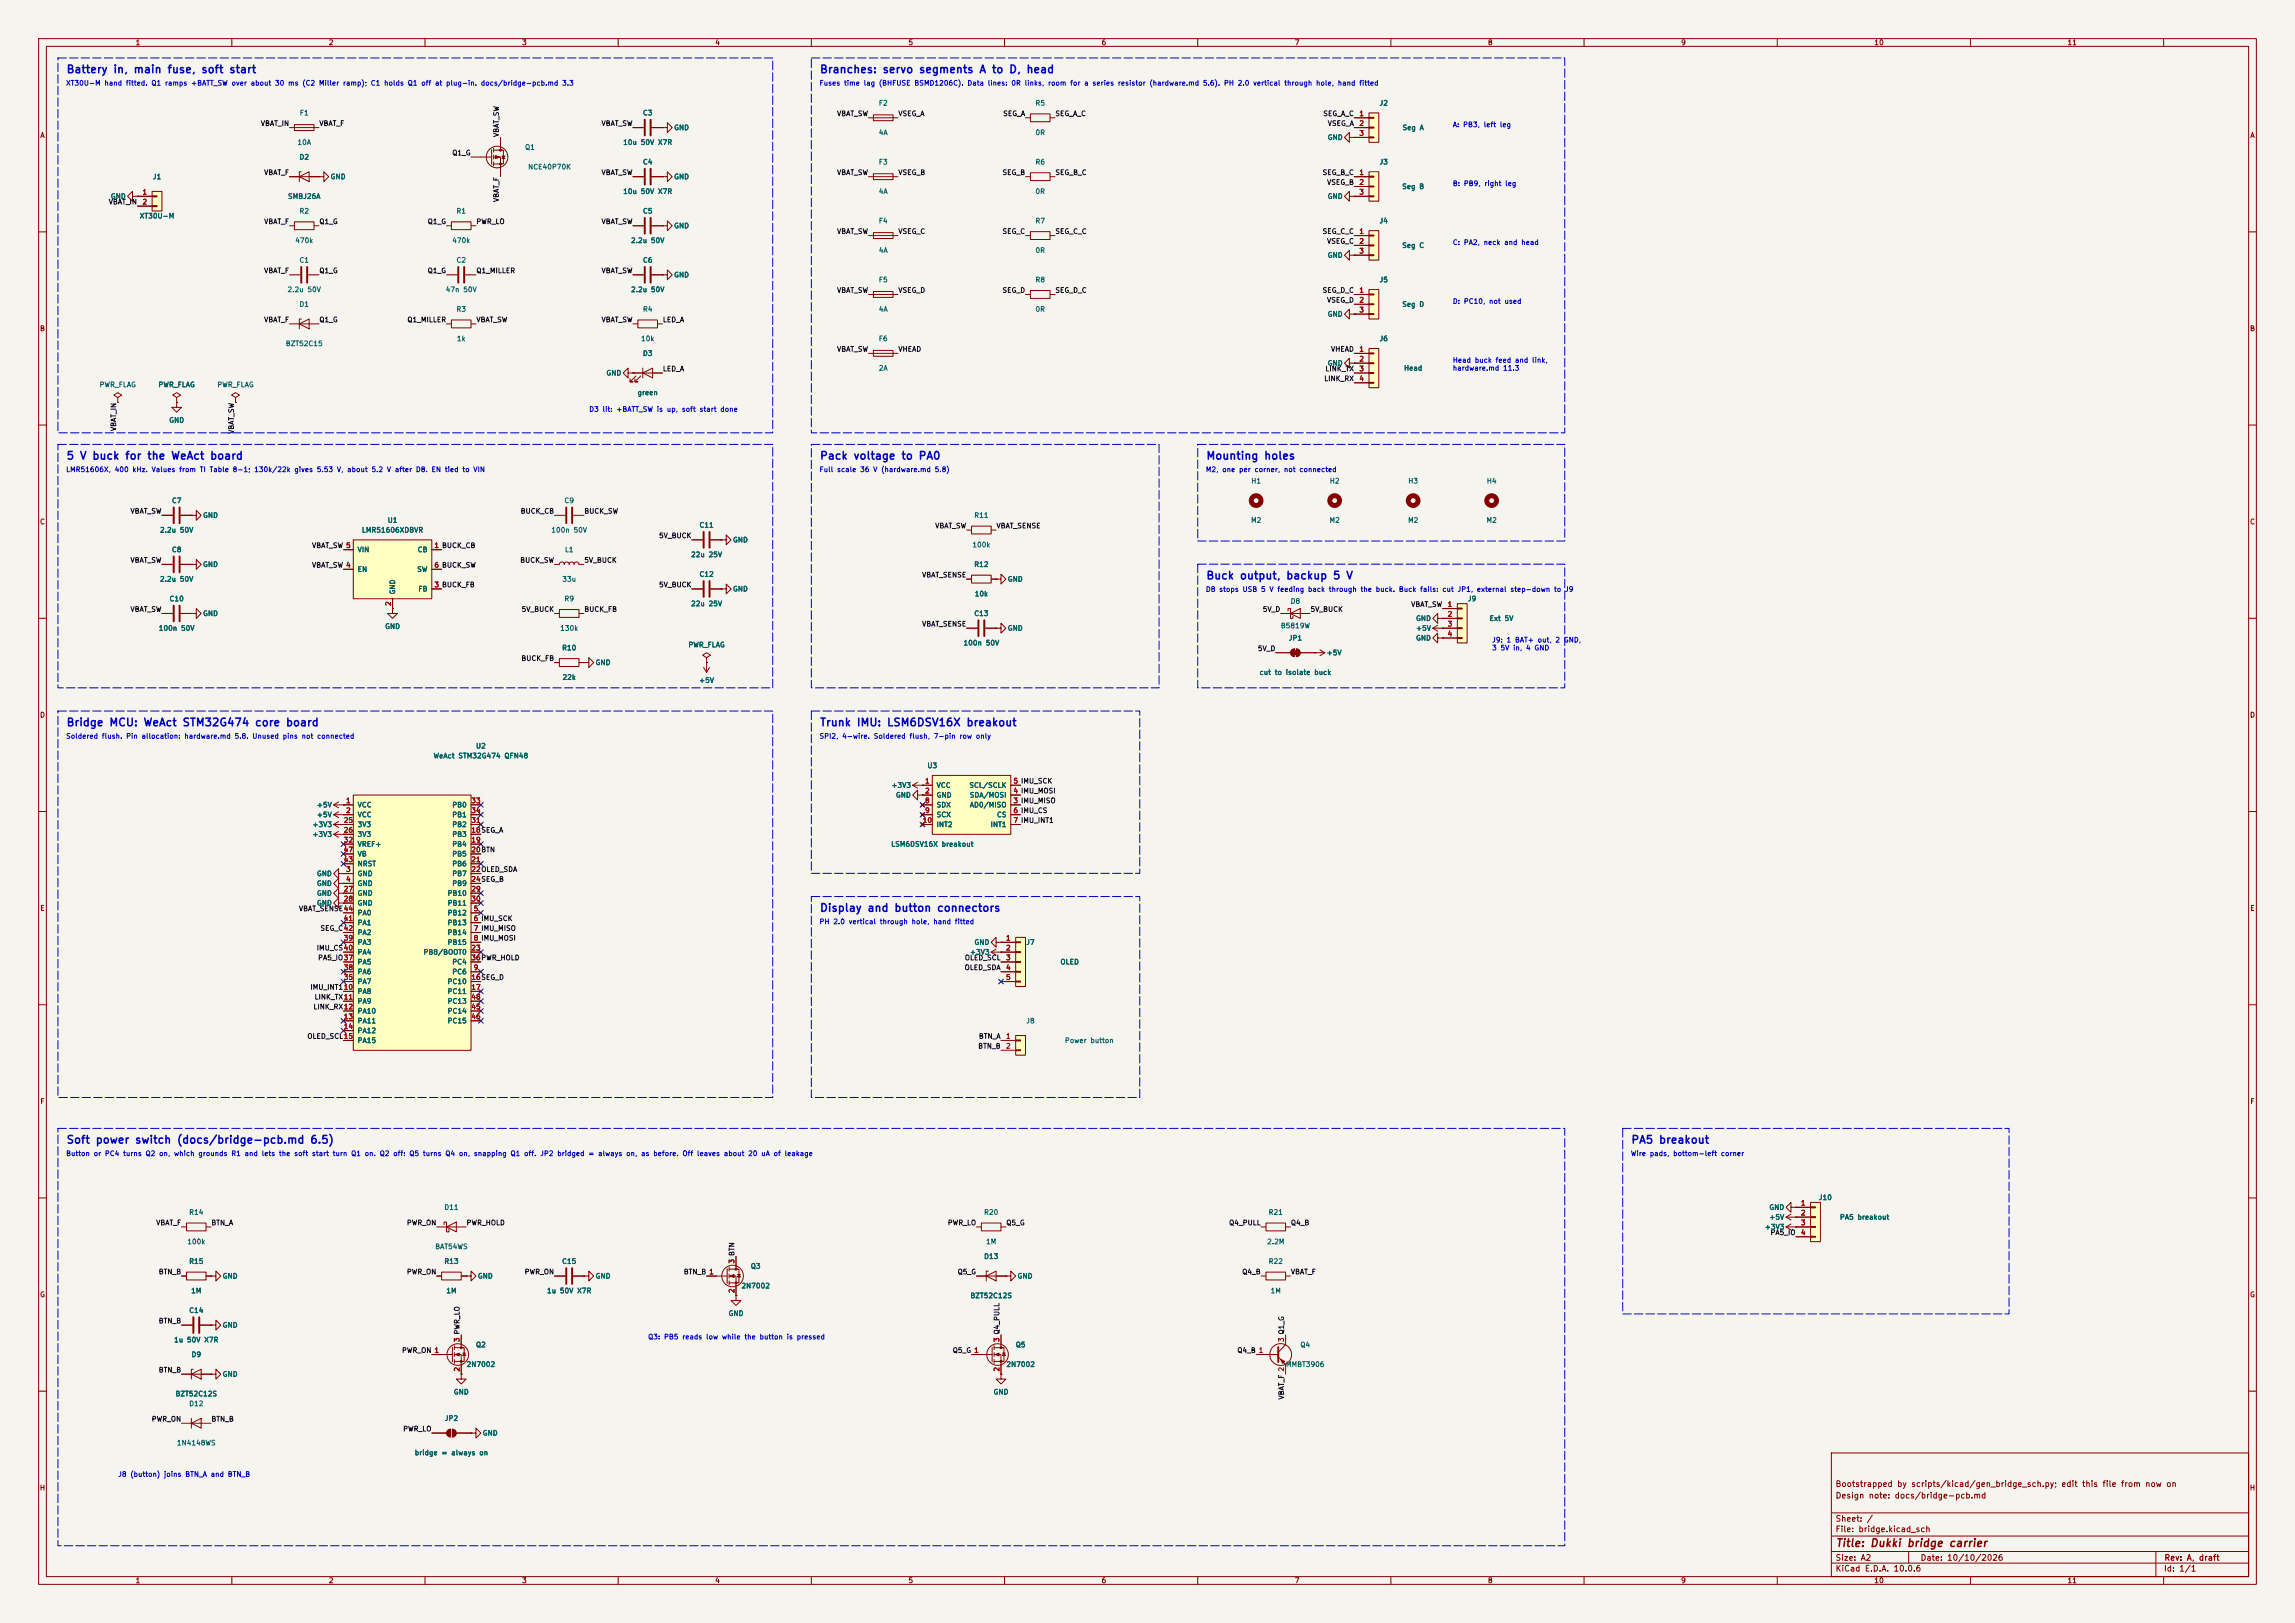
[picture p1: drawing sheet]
<svg xmlns="http://www.w3.org/2000/svg" width="594mm" height="420mm" viewBox="0 0 594 420" stroke-linecap="round" stroke-linejoin="round" font-family="sans-serif">
<defs><g id="words">
<g font-size="2" fill="#0000c2">
<text x="17.1" y="19.4">Battery in, main fuse, soft start</text>
<text x="212.1" y="19.4">Branches: servo segments A to D, head</text>
<text x="17.1" y="119.4">5 V buck for the WeAct board</text>
<text x="212.1" y="119.4">Pack voltage to PA0</text>
<text x="312.1" y="119.4">Mounting holes</text>
<text x="312.1" y="150.4">Buck output, backup 5 V</text>
<text x="17.1" y="188.4">Bridge MCU: WeAct STM32G474 core board</text>
<text x="212.1" y="188.4">Trunk IMU: LSM6DSV16X breakout</text>
<text x="212.1" y="236.4">Display and button connectors</text>
<text x="17.1" y="296.4">Soft power switch (docs/bridge-pcb.md 6.5)</text>
<text x="422.1" y="296.4">PA5 breakout</text>
</g>
<text font-size="2" fill="#840000" x="475" y="400.8">Title: Dukki bridge carrier</text>
<g font-size="1.5" fill="#840000">
<text x="475" y="388.1">Design note: docs/bridge-pcb.md</text>
<text x="475" y="385.1">Bootstrapped by scripts/kicad/gen_bridge_sch.py; edit this file from now on</text>
<text x="475" y="394.1">Sheet: /</text>
<text x="475" y="396.8">File: bridge.kicad_sch</text>
<text x="475" y="407">KiCad E.D.A. 10.0.6</text>
<text x="475" y="404.2">Size: A2</text>
<text x="497" y="404.2">Date: 10/10/2026</text>
<text x="560" y="407">Id: 1/1</text>
<text x="560.1" y="404.2">Rev: A, draft</text>
</g>
<g font-size="1.3" fill="#840000">
<text x="35" y="12">1</text>
<text x="85" y="12">2</text>
<text x="135" y="12">3</text>
<text x="185" y="12">4</text>
<text x="235" y="12">5</text>
<text x="285" y="12">6</text>
<text x="335" y="12">7</text>
<text x="385" y="12">8</text>
<text x="435" y="12">9</text>
<text x="485" y="12">10</text>
<text x="535" y="12">11</text>
<text x="10.3" y="36">A</text>
<text x="582.3" y="36">A</text>
<text x="10.2" y="86">B</text>
<text x="582.2" y="86">B</text>
<text x="10.2" y="136">C</text>
<text x="582.2" y="136">C</text>
<text x="10.2" y="186">D</text>
<text x="582.2" y="186">D</text>
<text x="10.3" y="236">E</text>
<text x="582.3" y="236">E</text>
<text x="10.3" y="286">F</text>
<text x="582.3" y="286">F</text>
<text x="10.2" y="336">G</text>
<text x="582.2" y="336">G</text>
<text x="10.2" y="386">H</text>
<text x="582.2" y="386">H</text>
<text x="35" y="410">1</text>
<text x="85" y="410">2</text>
<text x="135" y="410">3</text>
<text x="185" y="410">4</text>
<text x="235" y="410">5</text>
<text x="285" y="410">6</text>
<text x="335" y="410">7</text>
<text x="385" y="410">8</text>
<text x="435" y="410">9</text>
<text x="485" y="410">10</text>
<text x="535" y="410">11</text>
</g>
<g font-size="1.3" fill="#0000c2">
<text x="17" y="22.5">XT30U-M hand fitted. Q1 ramps +BATT_SW over about 30 ms (C2 Miller ramp); C1 holds Q1 off at plug-in. docs/bridge-pcb.md 3.3</text>
<text x="212" y="22.5">Fuses time lag (BHFUSE BSMD1206C). Data lines: 0R links, room for a series resistor (hardware.md 5.6). PH 2.0 vertical through hole, hand fitted</text>
<text x="375.9" y="33.2">A: PB3, left leg</text>
<text x="375.9" y="48.4">B: PB9, right leg</text>
<text x="375.9" y="63.7">C: PA2, neck and head</text>
<text x="375.9" y="78.9">D: PC10, not used</text>
<text x="375.9" y="94.2">Head buck feed and link,</text>
<text x="375.9" y="96.2">hardware.md 11.3</text>
<text x="152.4" y="106.9">D3 lit: +BATT_SW is up, soft start done</text>
<text x="17" y="122.5">LMR51606X, 400 kHz. Values from TI Table 8-1; 130k/22k gives 5.53 V, about 5.2 V after D8. EN tied to VIN</text>
<text x="212" y="122.5">Full scale 36 V (hardware.md 5.8)</text>
<text x="312" y="122.5">M2, one per corner, not connected</text>
<text x="312" y="153.5">D8 stops USB 5 V feeding back through the buck. Buck fails: cut JP1, external step-down to J9</text>
<text x="386.1" y="166.6">J9: 1 BAT+ out, 2 GND,</text>
<text x="386.1" y="168.6">3 5V in, 4 GND</text>
<text x="17" y="191.5">Soldered flush. Pin allocation: hardware.md 5.8. Unused pins not connected</text>
<text x="212" y="191.5">SPI2, 4-wire. Soldered flush, 7-pin row only</text>
<text x="212" y="239.5">PH 2.0 vertical through hole, hand fitted</text>
<text x="17" y="299.5">Button or PC4 turns Q2 on, which grounds R1 and lets the soft start turn Q1 on. Q2 off: Q5 turns Q4 on, snapping Q1 off. JP2 bridged = always on, as before. Off leaves about 20 uA of leakage</text>
<text x="422" y="299.5">Wire pads, bottom-left corner</text>
<text x="167.6" y="346.9">Q3: PB5 reads low while the button is pressed</text>
<text x="30.5" y="382.5">J8 (button) joins BTN_A and BTN_B</text>
</g>
<g font-size="1.3" fill="#006464">
<text x="227.3" y="27.6">F2</text>
<text x="267.9" y="27.6">R5</text>
<text x="356.9" y="27.6">J2</text>
<text x="77.5" y="30.2">F1</text>
<text x="166.3" y="30.2">C3</text>
<text x="174.3" y="34">GND</text>
<text x="227.3" y="35.3">4A</text>
<text x="267.9" y="35.3">0R</text>
<text x="362.9" y="34">Seg A</text>
<text x="76.9" y="37.8">10A</text>
<text x="77.4" y="41.6">D2</text>
<text x="135.8" y="39.1">Q1</text>
<text x="161.2" y="37.8">10u 50V X7R</text>
<text x="343.5" y="36.5">GND</text>
<text x="39.4" y="46.7">J1</text>
<text x="85.4" y="46.7">GND</text>
<text x="136.5" y="44.1">NCE40P70K</text>
<text x="166.3" y="42.9">C4</text>
<text x="174.3" y="46.7">GND</text>
<text x="227.3" y="42.9">F3</text>
<text x="267.9" y="42.9">R6</text>
<text x="356.9" y="42.9">J3</text>
<text x="28.5" y="51.8">GND</text>
<text x="74.4" y="51.8">SMBJ26A</text>
<text x="161.2" y="50.5">10u 50V X7R</text>
<text x="227.3" y="50.5">4A</text>
<text x="267.9" y="50.5">0R</text>
<text x="343.5" y="51.8">GND</text>
<text x="362.8" y="49.2">Seg B</text>
<text x="36" y="56.8">XT30U-M</text>
<text x="77.4" y="55.6">R2</text>
<text x="118" y="55.6">R1</text>
<text x="166.3" y="55.6">C5</text>
<text x="174.3" y="59.4">GND</text>
<text x="227.3" y="58.1">F4</text>
<text x="267.9" y="58.1">R7</text>
<text x="356.9" y="58.1">J4</text>
<text x="76.3" y="63.2">470k</text>
<text x="116.9" y="63.2">470k</text>
<text x="163.2" y="63.2">2.2u 50V</text>
<text x="227.3" y="65.7">4A</text>
<text x="267.9" y="65.7">0R</text>
<text x="362.8" y="64.5">Seg C</text>
<text x="77.4" y="68.3">C1</text>
<text x="118" y="68.3">C2</text>
<text x="166.3" y="68.3">C6</text>
<text x="343.5" y="67">GND</text>
<text x="74.3" y="75.9">2.2u 50V</text>
<text x="115.2" y="75.9">47n 50V</text>
<text x="163.2" y="75.9">2.2u 50V</text>
<text x="174.3" y="72.1">GND</text>
<text x="227.3" y="73.4">F5</text>
<text x="267.9" y="73.4">R8</text>
<text x="356.9" y="73.4">J5</text>
<text x="77.4" y="79.7">D1</text>
<text x="118" y="81">R3</text>
<text x="166.3" y="81">R4</text>
<text x="227.3" y="81">4A</text>
<text x="267.9" y="81">0R</text>
<text x="343.5" y="82.2">GND</text>
<text x="362.8" y="79.7">Seg D</text>
<text x="73.8" y="89.9">BZT52C15</text>
<text x="118.1" y="88.6">1k</text>
<text x="165.8" y="88.6">10k</text>
<text x="227.3" y="88.6">F6</text>
<text x="356.9" y="88.6">J6</text>
<text x="166.3" y="92.4">D3</text>
<text x="343.5" y="94.9">GND</text>
<text x="25.6" y="100.5">PWR_FLAG</text>
<text x="40.9" y="100.5">PWR_FLAG</text>
<text x="56.1" y="100.5">PWR_FLAG</text>
<text x="156.8" y="97.5">GND</text>
<text x="227.3" y="96.2">2A</text>
<text x="363.3" y="96.2">Head</text>
<text x="164.9" y="102.6">green</text>
<text x="43.7" y="109.7">GND</text>
<text x="323.7" y="125.4">H1</text>
<text x="344" y="125.4">H2</text>
<text x="364.4" y="125.4">H3</text>
<text x="384.7" y="125.4">H4</text>
<text x="44.4" y="130.5">C7</text>
<text x="146" y="130.5">C9</text>
<text x="52.4" y="134.3">GND</text>
<text x="100.2" y="135.6">U1</text>
<text x="180.9" y="136.9">C11</text>
<text x="252" y="134.3">R11</text>
<text x="323.7" y="135.6">M2</text>
<text x="344" y="135.6">M2</text>
<text x="364.3" y="135.6">M2</text>
<text x="384.6" y="135.6">M2</text>
<text x="41.3" y="138.1">2.2u 50V</text>
<text x="44.4" y="143.2">C8</text>
<text x="92.4" y="143.2">VIN</text>
<text x="93.5" y="138.1">LMR51606XDBVR</text>
<text x="108" y="143.2">CB</text>
<text x="142.6" y="138.1">100n 50V</text>
<text x="146.1" y="143.2">L1</text>
<text x="189.6" y="140.7">GND</text>
<text x="251.5" y="141.9">100k</text>
<text x="52.4" y="147">GND</text>
<text x="92.4" y="148.3">EN</text>
<text x="107.9" y="148.3">SW</text>
<text x="178.7" y="144.5">22u 25V</text>
<text x="180.9" y="149.6">C12</text>
<text x="252" y="147">R12</text>
<text x="41.3" y="150.8">2.2u 50V</text>
<text x="43.7" y="155.9">C10</text>
<text x="102.6" y="154" transform="rotate(-90 102.6 154)">GND</text>
<text x="108.2" y="153.4">FB</text>
<text x="145.4" y="150.8">33u</text>
<text x="146" y="155.9">R9</text>
<text x="189.6" y="153.4">GND</text>
<text x="252.1" y="154.6">10k</text>
<text x="260.7" y="150.8">GND</text>
<text x="379.8" y="155.9">J9</text>
<text x="52.4" y="159.7">GND</text>
<text x="178.7" y="157.2">22u 25V</text>
<text x="252" y="159.7">C13</text>
<text x="333.9" y="156.5">D8</text>
<text x="366.4" y="161">GND</text>
<text x="385.4" y="161">Ext 5V</text>
<text x="41" y="163.5">100n 50V</text>
<text x="99.5" y="163">GND</text>
<text x="144.9" y="163.5">130k</text>
<text x="178" y="167.8">PWR_FLAG</text>
<text x="249.2" y="167.3">100n 50V</text>
<text x="260.7" y="163.5">GND</text>
<text x="331.4" y="162.9">B5819W</text>
<text x="333.4" y="166.1">JP1</text>
<text x="366.4" y="163.5">+5V</text>
<text x="366.4" y="166.1">GND</text>
<text x="145.3" y="168.6">R10</text>
<text x="154" y="172.4">GND</text>
<text x="343.2" y="169.9">+5V</text>
<text x="145.5" y="176.2">22k</text>
<text x="180.8" y="177">+5V</text>
<text x="325.9" y="175">cut to isolate buck</text>
<text x="112.1" y="196.5">WeAct STM32G474 QFN48</text>
<text x="123.1" y="194">U2</text>
<text x="239.9" y="199.1">U3</text>
<text x="81.9" y="209.2">+5V</text>
<text x="92.4" y="209.2">VCC</text>
<text x="116.9" y="209.2">PB0</text>
<text x="230.6" y="204.2">+3V3</text>
<text x="231.7" y="206.7">GND</text>
<text x="242.3" y="204.2">VCC</text>
<text x="242.3" y="206.7">GND</text>
<text x="242.3" y="209.2">SDX</text>
<text x="250.8" y="204.2">SCL/SCLK</text>
<text x="250.9" y="209.2">AD0/MISO</text>
<text x="250.9" y="206.7">SDA/MOSI</text>
<text x="80.7" y="214.3">+3V3</text>
<text x="81.9" y="211.8">+5V</text>
<text x="92.4" y="211.8">VCC</text>
<text x="92.4" y="214.3">3V3</text>
<text x="116.9" y="214.3">PB2</text>
<text x="116.9" y="211.8">PB1</text>
<text x="242.3" y="211.8">SCX</text>
<text x="242.3" y="214.3">INT2</text>
<text x="256.3" y="214.3">INT1</text>
<text x="257.9" y="211.8">CS</text>
<text x="80.7" y="216.9">+3V3</text>
<text x="92.4" y="216.9">3V3</text>
<text x="92.4" y="219.4">VREF+</text>
<text x="92.4" y="221.9">VB</text>
<text x="116.9" y="216.9">PB3</text>
<text x="116.9" y="219.4">PB4</text>
<text x="116.9" y="221.9">PB5</text>
<text x="230.5" y="219.4">LSM6DSV16X breakout</text>
<text x="81.9" y="227">GND</text>
<text x="92.4" y="227">GND</text>
<text x="92.4" y="224.5">NRST</text>
<text x="116.9" y="224.5">PB6</text>
<text x="116.9" y="227">PB7</text>
<text x="81.9" y="229.6">GND</text>
<text x="81.9" y="232.1">GND</text>
<text x="92.4" y="229.6">GND</text>
<text x="92.4" y="232.1">GND</text>
<text x="115.7" y="232.1">PB10</text>
<text x="116.9" y="229.6">PB9</text>
<text x="81.9" y="234.6">GND</text>
<text x="92.4" y="234.6">GND</text>
<text x="92.4" y="239.7">PA1</text>
<text x="92.4" y="237.2">PA0</text>
<text x="115.7" y="237.2">PB12</text>
<text x="115.7" y="239.7">PB13</text>
<text x="115.7" y="234.6">PB11</text>
<text x="92.4" y="244.8">PA3</text>
<text x="92.4" y="242.3">PA2</text>
<text x="115.7" y="242.3">PB14</text>
<text x="115.7" y="244.8">PB15</text>
<text x="252.1" y="244.8">GND</text>
<text x="265.5" y="244.8">J7</text>
<text x="92.4" y="249.9">PA5</text>
<text x="92.4" y="247.3">PA4</text>
<text x="109.5" y="247.3">PB8/BOOT0</text>
<text x="116.9" y="249.9">PC4</text>
<text x="250.9" y="247.3">+3V3</text>
<text x="274.3" y="249.9">OLED</text>
<text x="92.4" y="257.5">PA8</text>
<text x="92.4" y="255">PA7</text>
<text x="92.4" y="252.4">PA6</text>
<text x="115.7" y="255">PC10</text>
<text x="115.7" y="257.5">PC11</text>
<text x="116.9" y="252.4">PC6</text>
<text x="92.4" y="260">PA9</text>
<text x="92.4" y="262.6">PA10</text>
<text x="115.7" y="262.6">PC14</text>
<text x="115.7" y="260">PC13</text>
<text x="92.4" y="265.1">PA11</text>
<text x="92.4" y="267.7">PA12</text>
<text x="115.7" y="265.1">PC15</text>
<text x="265.5" y="265.1">J8</text>
<text x="92.4" y="270.2">PA15</text>
<text x="275.5" y="270.2">Power button</text>
<text x="470.6" y="310.8">J10</text>
<text x="48.8" y="314.7">R14</text>
<text x="114.9" y="313.4">D11</text>
<text x="254.6" y="314.7">R20</text>
<text x="328.2" y="314.7">R21</text>
<text x="457.8" y="315.9">+5V</text>
<text x="457.8" y="313.4">GND</text>
<text x="476.1" y="315.9">PA5 breakout</text>
<text x="48.3" y="322.3">100k</text>
<text x="112.5" y="323.5">BAT54WS</text>
<text x="255.1" y="322.3">1M</text>
<text x="327.8" y="322.3">2.2M</text>
<text x="456.7" y="318.5">+3V3</text>
<text x="48.8" y="327.4">R15</text>
<text x="114.9" y="327.4">R13</text>
<text x="145.3" y="327.4">C15</text>
<text x="194.2" y="328.6">Q3</text>
<text x="254.6" y="326.1">D13</text>
<text x="328.2" y="327.4">R22</text>
<text x="49.3" y="335">1M</text>
<text x="57.5" y="331.2">GND</text>
<text x="115.4" y="335">1M</text>
<text x="123.5" y="331.2">GND</text>
<text x="141.4" y="335">1u 50V X7R</text>
<text x="154" y="331.2">GND</text>
<text x="191.8" y="333.7">2N7002</text>
<text x="263.2" y="331.2">GND</text>
<text x="328.7" y="335">1M</text>
<text x="48.8" y="340.1">C14</text>
<text x="188.4" y="340.8">GND</text>
<text x="251" y="336.2">BZT52C12S</text>
<text x="44.9" y="347.7">1u 50V X7R</text>
<text x="57.5" y="343.9">GND</text>
<text x="49.4" y="351.5">D9</text>
<text x="123.1" y="348.9">Q2</text>
<text x="262.8" y="348.9">Q5</text>
<text x="336.4" y="348.9">Q4</text>
<text x="57.5" y="356.6">GND</text>
<text x="120.6" y="354">2N7002</text>
<text x="260.3" y="354">2N7002</text>
<text x="332.7" y="354">MMBT3906</text>
<text x="45.3" y="361.6">BZT52C12S</text>
<text x="48.8" y="364.2">D12</text>
<text x="117.3" y="361.2">GND</text>
<text x="257" y="361.2">GND</text>
<text x="115" y="368">JP2</text>
<text x="124.8" y="371.8">GND</text>
<text x="45.7" y="374.3">1N4148WS</text>
<text x="107.2" y="376.9">bridge = always on</text>
</g>
<g font-size="1.3" fill="#0f0f0f">
<text x="67.4" y="32.9">VBAT_IN</text>
<text x="82.5" y="32.9">VBAT_F</text>
<text x="129.4" y="35.6" transform="rotate(-90 129.4 35.6)">VBAT_SW</text>
<text x="155.6" y="32.9">VBAT_SW</text>
<text x="216.5" y="30.4">VBAT_SW</text>
<text x="232.4" y="30.4">VSEG_A</text>
<text x="259.5" y="30.4">SEG_A</text>
<text x="273" y="30.4">SEG_A_C</text>
<text x="342.4" y="30.4">SEG_A_C</text>
<text x="343.5" y="32.9">VSEG_A</text>
<text x="116.9" y="40.5">Q1_G</text>
<text x="68.2" y="45.6">VBAT_F</text>
<text x="155.6" y="45.6">VBAT_SW</text>
<text x="216.5" y="45.6">VBAT_SW</text>
<text x="232.4" y="45.6">VSEG_B</text>
<text x="259.3" y="45.6">SEG_B</text>
<text x="273" y="45.6">SEG_B_C</text>
<text x="342.2" y="45.6">SEG_B_C</text>
<text x="28" y="53.2">VBAT_IN</text>
<text x="129.4" y="52.4" transform="rotate(-90 129.4 52.4)">VBAT_F</text>
<text x="343.3" y="48.1">VSEG_B</text>
<text x="68.2" y="58.3">VBAT_F</text>
<text x="82.5" y="58.3">Q1_G</text>
<text x="110.6" y="58.3">Q1_G</text>
<text x="123.2" y="58.3">PWR_LO</text>
<text x="155.6" y="58.3">VBAT_SW</text>
<text x="216.5" y="60.8">VBAT_SW</text>
<text x="232.4" y="60.8">VSEG_C</text>
<text x="259.3" y="60.8">SEG_C</text>
<text x="273" y="60.8">SEG_C_C</text>
<text x="342.2" y="60.8">SEG_C_C</text>
<text x="343.3" y="63.4">VSEG_C</text>
<text x="68.2" y="71">VBAT_F</text>
<text x="82.5" y="71">Q1_G</text>
<text x="110.6" y="71">Q1_G</text>
<text x="123.2" y="71">Q1_MILLER</text>
<text x="155.6" y="71">VBAT_SW</text>
<text x="216.5" y="76.1">VBAT_SW</text>
<text x="232.4" y="76.1">VSEG_D</text>
<text x="259.3" y="76.1">SEG_D</text>
<text x="273" y="76.1">SEG_D_C</text>
<text x="342.2" y="76.1">SEG_D_C</text>
<text x="68.2" y="83.7">VBAT_F</text>
<text x="82.5" y="83.7">Q1_G</text>
<text x="105.3" y="83.7">Q1_MILLER</text>
<text x="123.2" y="83.7">VBAT_SW</text>
<text x="155.6" y="83.7">VBAT_SW</text>
<text x="171.4" y="83.7">LED_A</text>
<text x="343.3" y="78.6">VSEG_D</text>
<text x="216.5" y="91.3">VBAT_SW</text>
<text x="232.4" y="91.3">VHEAD</text>
<text x="344.4" y="91.3">VHEAD</text>
<text x="171.4" y="96.4">LED_A</text>
<text x="342.6" y="98.9">LINK_RX</text>
<text x="342.9" y="96.4">LINK_TX</text>
<text x="30.4" y="111.7" transform="rotate(-90 30.4 111.7)">VBAT_IN</text>
<text x="60.8" y="112.4" transform="rotate(-90 60.8 112.4)">VBAT_SW</text>
<text x="33.6" y="133.2">VBAT_SW</text>
<text x="134.6" y="133.2">BUCK_CB</text>
<text x="151.1" y="133.2">BUCK_SW</text>
<text x="241.9" y="137">VBAT_SW</text>
<text x="257.8" y="137">VBAT_SENSE</text>
<text x="80.6" y="142.1">VBAT_SW 5</text>
<text x="170.4" y="139.6">5V_BUCK</text>
<text x="33.6" y="145.9">VBAT_SW</text>
<text x="80.6" y="147.2">VBAT_SW 4</text>
<text x="134.5" y="145.9">BUCK_SW</text>
<text x="151.1" y="145.9">5V_BUCK</text>
<text x="238.5" y="149.7">VBAT_SENSE</text>
<text x="170.4" y="152.3">5V_BUCK</text>
<text x="33.6" y="158.6">VBAT_SW</text>
<text x="134.9" y="158.6">5V_BUCK</text>
<text x="151.1" y="158.6">BUCK_FB</text>
<text x="326.7" y="158.6">5V_D</text>
<text x="339.1" y="158.6">5V_BUCK</text>
<text x="365.1" y="157.4">VBAT_SW</text>
<text x="238.5" y="162.4">VBAT_SENSE</text>
<text x="134.8" y="171.3">BUCK_FB</text>
<text x="325.4" y="168.8">5V_D</text>
<text x="77.2" y="236.1">VBAT_SENSE44</text>
<text x="82.8" y="241.2">SEG_C42</text>
<text x="81.8" y="246.3">IMU_CS40</text>
<text x="82.2" y="248.8">PA5_IO37</text>
<text x="249.5" y="251.3">OLED_SDA</text>
<text x="249.6" y="248.8">OLED_SCL</text>
<text x="80.2" y="256.4">IMU_INT110</text>
<text x="81" y="261.5">LINK_RX12</text>
<text x="81.3" y="259">LINK_TX11</text>
<text x="79.4" y="269.1">OLED_SCL15</text>
<text x="253.2" y="269.1">BTN_A</text>
<text x="253" y="271.7">BTN_B</text>
<text x="40.3" y="317.4">VBAT_F</text>
<text x="54.6" y="317.4">BTN_A</text>
<text x="105.2" y="317.4">PWR_ON</text>
<text x="120.6" y="317.4">PWR_HOLD</text>
<text x="245.2" y="317.4">PWR_LO</text>
<text x="260.3" y="317.4">Q5_G</text>
<text x="318" y="317.4">Q4_PULL</text>
<text x="334" y="317.4">Q4_B</text>
<text x="458.1" y="319.9">PA5_IO</text>
<text x="41" y="330.1">BTN_B</text>
<text x="105.2" y="330.1">PWR_ON</text>
<text x="135.7" y="330.1">PWR_ON</text>
<text x="176.8" y="330.1">BTN_B 1</text>
<text x="247.7" y="330.1">Q5_G</text>
<text x="321.4" y="330.1">Q4_B</text>
<text x="334" y="330.1">VBAT_F</text>
<text x="41" y="342.8">BTN_B</text>
<text x="103.9" y="350.4">PWR_ON 1</text>
<text x="246.5" y="350.4">Q5_G 1</text>
<text x="320.1" y="350.4">Q4_B 1</text>
<text x="41" y="355.5">BTN_B</text>
<text x="332.6" y="362.3" transform="rotate(-90 332.6 362.3)">VBAT_F 2</text>
<text x="39.1" y="368.2">PWR_ON</text>
<text x="54.6" y="368.2">BTN_B</text>
<text x="104.2" y="370.7">PWR_LO</text>
</g>
<g font-size="1.3" fill="#a90000">
<text x="351.7" y="30.3">1</text>
<text x="351.7" y="32.9">2</text>
<text x="351.7" y="35.4">3</text>
<text x="351.7" y="45.6">1</text>
<text x="36.7" y="50.7">1</text>
<text x="36.7" y="53.2">2</text>
<text x="351.7" y="48.1">2</text>
<text x="351.7" y="50.7">3</text>
<text x="351.7" y="60.8">1</text>
<text x="351.7" y="63.4">2</text>
<text x="351.7" y="65.9">3</text>
<text x="351.7" y="76.1">1</text>
<text x="351.7" y="78.6">2</text>
<text x="351.7" y="81.1">3</text>
<text x="351.7" y="91.3">1</text>
<text x="351.7" y="93.8">2</text>
<text x="351.7" y="96.4">3</text>
<text x="351.7" y="98.9">4</text>
<text x="89.4" y="142.1">5</text>
<text x="112.3" y="142.1">1 BUCK_CB</text>
<text x="112.3" y="142.1">1</text>
<text x="89.4" y="147.2">4</text>
<text x="112.3" y="147.2">6 BUCK_SW</text>
<text x="112.3" y="147.2">6</text>
<text x="112.3" y="152.3">3 BUCK_FB</text>
<text x="112.3" y="152.3">3</text>
<text x="101.5" y="156.9" transform="rotate(-90 101.5 156.9)">2</text>
<text x="374.6" y="157.3">1</text>
<text x="374.6" y="159.9">2</text>
<text x="374.6" y="162.4">3</text>
<text x="374.6" y="165">4</text>
<text x="239.3" y="203.1">1</text>
<text x="262.2" y="203.1">5 IMU_SCK</text>
<text x="262.2" y="203.1">5</text>
<text x="89.4" y="208.1">1</text>
<text x="121.9" y="208.1">33</text>
<text x="239.3" y="205.6">2</text>
<text x="239.3" y="208.1">8</text>
<text x="262.2" y="208.1">3 IMU_MISO</text>
<text x="262.2" y="205.6">4 IMU_MOSI</text>
<text x="262.2" y="208.1">3</text>
<text x="262.2" y="205.6">4</text>
<text x="88.8" y="213.2">25</text>
<text x="88.8" y="215.8">26</text>
<text x="89.4" y="210.7">2</text>
<text x="121.9" y="215.8">18SEG_A</text>
<text x="121.9" y="213.2">31</text>
<text x="121.9" y="210.7">34</text>
<text x="121.9" y="215.8">18</text>
<text x="238.7" y="213.2">10</text>
<text x="239.3" y="210.7">9</text>
<text x="262.2" y="210.7">6 IMU_CS</text>
<text x="262.2" y="213.2">7 IMU_INT1</text>
<text x="262.2" y="210.7">6</text>
<text x="262.2" y="213.2">7</text>
<text x="88.8" y="218.3">32</text>
<text x="88.8" y="220.8">47</text>
<text x="121.9" y="218.3">19</text>
<text x="121.9" y="220.8">20BTN</text>
<text x="121.9" y="220.8">20</text>
<text x="88.8" y="223.4">43</text>
<text x="89.4" y="225.9">3</text>
<text x="121.9" y="223.4">21</text>
<text x="121.9" y="225.9">22OLED_SDA</text>
<text x="121.9" y="225.9">22</text>
<text x="88.8" y="231">27</text>
<text x="88.8" y="233.5">28</text>
<text x="89.4" y="228.5">4</text>
<text x="121.9" y="228.5">24SEG_B</text>
<text x="121.9" y="231">29</text>
<text x="121.9" y="233.5">30</text>
<text x="121.9" y="228.5">24</text>
<text x="88.8" y="238.6">41</text>
<text x="88.8" y="236.1">44</text>
<text x="122.5" y="236.1">5</text>
<text x="122.5" y="238.6">6 IMU_SCK</text>
<text x="122.5" y="238.6">6</text>
<text x="88.8" y="243.7">39</text>
<text x="88.8" y="241.2">42</text>
<text x="122.5" y="241.2">7 IMU_MISO</text>
<text x="122.5" y="243.7">8 IMU_MOSI</text>
<text x="122.5" y="241.2">7</text>
<text x="122.5" y="243.7">8</text>
<text x="260.3" y="243.7">1</text>
<text x="88.8" y="251.3">38</text>
<text x="88.8" y="248.8">37</text>
<text x="88.8" y="246.2">40</text>
<text x="121.9" y="246.2">23</text>
<text x="121.9" y="248.8">36PWR_HOLD</text>
<text x="121.9" y="248.8">36</text>
<text x="122.5" y="251.3">9</text>
<text x="260.3" y="246.2">2</text>
<text x="260.3" y="248.8">3</text>
<text x="260.3" y="251.3">4</text>
<text x="88.8" y="253.9">35</text>
<text x="88.8" y="256.4">10</text>
<text x="121.9" y="253.9">16SEG_D</text>
<text x="121.9" y="256.4">17</text>
<text x="121.9" y="253.9">16</text>
<text x="260.3" y="253.9">5</text>
<text x="88.8" y="258.9">11</text>
<text x="88.8" y="261.5">12</text>
<text x="121.9" y="261.5">45</text>
<text x="121.9" y="258.9">48</text>
<text x="88.8" y="264">13</text>
<text x="88.8" y="266.6">14</text>
<text x="88.8" y="269.1">15</text>
<text x="121.9" y="264">46</text>
<text x="260.3" y="269.1">1</text>
<text x="260.3" y="271.6">2</text>
<text x="466" y="312.3">1</text>
<text x="466" y="314.8">2</text>
<text x="466" y="317.4">3</text>
<text x="466" y="319.9">4</text>
<text x="190.4" y="327.1" transform="rotate(-90 190.4 327.1)">3 BTN</text>
<text x="190.4" y="327.1" transform="rotate(-90 190.4 327.1)">3</text>
<text x="183.4" y="330.1">1</text>
<text x="190.4" y="334.7" transform="rotate(-90 190.4 334.7)">2</text>
<text x="119.2" y="347.4" transform="rotate(-90 119.2 347.4)">3 PWR_LO</text>
<text x="119.2" y="347.4" transform="rotate(-90 119.2 347.4)">3</text>
<text x="258.9" y="347.4" transform="rotate(-90 258.9 347.4)">3 Q4_PULL</text>
<text x="258.9" y="347.4" transform="rotate(-90 258.9 347.4)">3</text>
<text x="332.6" y="347.4" transform="rotate(-90 332.6 347.4)">3 Q1_G</text>
<text x="112.3" y="350.4">1</text>
<text x="252" y="350.4">1</text>
<text x="119.2" y="355.1" transform="rotate(-90 119.2 355.1)">2</text>
<text x="258.9" y="355.1" transform="rotate(-90 258.9 355.1)">2</text>
</g>
</g></defs>
<path d="M0 0h594v420h-594z" fill="#f5f4ef" stroke="#f5f4ef" stroke-width=".26"/>
<g fill="none" stroke="#840000" stroke-width=".26">
<path d="M10 10h574v400h-574zM12 12h570v396h-570zM60 10v2M110 10v2M160 10v2M210 10v2M260 10v2M310 10v2M360 10v2M410 10v2M460 10v2M510 10v2"/>
<path d="M560 10v2M74.9 33h7.6M76.2 32.3h5.1v1.5h-5.1zM163.8 33h2.8M168.7 33h2.7M34.3 50.8v-1.3l-1.3 1.3 1.3 1.3v-1.3h1.3M35.6 50.8h.1M10 60h2M582 60h2M162.6 96.5v-1.2l-1.3 1.2 1.3 1.3v-1.3h1.2M163.8 96.5h.1M163.8 96.5h7.6"/>
<path d="M164.6 97.3l-1.5 1.5h.7h-.7v-.8M165.9 97.3l-1.6 1.5h.8h-.8v-.8M166.4 96.5l2.5-1.2v2.5zM166.4 95.3v2.5M10 110h2M30.5 102.9l1-.7-1-.6-1 .6 1 .7v1.2M30.5 104.1h.1M45.7 104.1v1.3h1.3l-1.3 1.3-1.3-1.3h1.3M45.7 104.1h.1M45.7 102.9l1-.7-1-.6-1 .6 1 .7v1.2M61 102.9l1-.7-1-.6-1.1 .6 1.1 .7v1.2M61 104.1h.1"/>
<path d="M582 110h2M10 160h2M582 160h2M10 210h2M582 210h2M87.6 228.6v-1.3l-1.2 1.3 1.2 1.3v-1.3h1.3M88.9 228.6h.1M10 260h2M582 260h2M10 310h2M582 310h2M10 360h2"/>
<path d="M474 376h108v32h-108zM582 360h2M474 397.5h108M474 391.5h108M60 408v2M110 408v2M160 408v2M210 408v2M260 408v2M310 408v2M360 408v2M410 408v2"/>
<path d="M460 408v2M474 404.5h108M474 401.5h108M494 401.5v3M510 408v2M558 401.5v6.5M560 408v2"/>
</g>
<path d="M166.9 31v4.1M168.4 31v4.1" fill="none" stroke="#840000" stroke-width=".51"/>
<path d="M39.4 49.5h2.5v5.1h-2.5z" fill="#ffffc2"/>
<path d="M35.6 50.8h3.8M35.6 53.3h3.8M39.4 49.5h2.5v5.1h-2.5zM39.4 50.7h1.2v.2h-1.2zM39.4 53.2h1.2v.3h-1.2zM74.9 83.8h7.6M77.5 83.8l2.5-1.2v2.5zM78 82.6h-.5v2.5M87.6 233.7v-1.3l-1.2 1.3 1.2 1.3v-1.3h1.3M88.9 233.7h.1" fill="none" stroke="#840000" stroke-width=".26"/>
<path d="M377.2 156.2h2.5v10.2h-2.5z" fill="#ffffc2"/>
<path d="M373.4 157.5h3.8M377.2 156.2h2.5v10.2h-2.5zM377.2 157.4h1.3v.2h-1.3zM377.2 159.9h1.3v.2h-1.3zM373.4 160h3.8M373.4 162.6h3.8M373.4 165.1h3.8M377.2 162.4h1.3v.3h-1.3zM377.2 165h1.3v.2h-1.3zM87.6 226.1v-1.3l-1.2 1.3 1.2 1.2v-1.2h1.3M88.9 226.1h.1" fill="none" stroke="#840000" stroke-width=".26"/>
<path d="M91.4 205.7h30.5v66.1h-30.5z" fill="#ffffc2"/>
<g fill="none" stroke="#840000" stroke-width=".26">
<path d="M224.8 76.2h7.6M226.1 75.4h5v1.6h-5zM224.8 91.4h7.6M226.1 90.7h5v1.5h-5zM250.2 137.2h1.3M251.5 136.1h5v2.1h-5zM256.5 137.2h1.3M250.2 149.9h1.3M251.5 148.8h5v2.1h-5zM256.5 149.9h1.3M257.8 149.9h1.3v-1.3l1.2 1.3-1.2 1.2v-1.2M257.8 149.9h.1"/>
<path d="M250.2 162.6h2.8M255 162.6h2.8M257.8 162.6h1.3v-1.3l1.2 1.3-1.2 1.2v-1.2M257.8 162.6h.1M86.4 208.3h5M86.4 210.8h5M86.4 215.9h5M86.4 213.4h5M86.4 215.9l1.2 .8M86.4 210.8l1.2 .8M86.4 213.4l1.2 .7M86.4 208.3l1.2 .7"/>
<path d="M87.6 215.1l-1.2 .8M87.6 210.1l-1.2 .7M87.6 212.6l-1.2 .8M87.6 207.5l-1.2 .8M88.9 215.9h.1M88.9 210.8h.1M88.9 213.4h.1M88.9 208.3h.1M88.9 218.4h2.5M91.4 205.7h30.5v66.1h-30.5zM121.9 208.3h2.6M121.9 210.8h2.6"/>
<path d="M121.9 215.9h2.6M121.9 218.4h2.6M121.9 213.4h2.6M88.9 226.1h2.5M88.9 228.6h2.5M88.9 236.2h2.5M88.9 238.8h2.5M88.9 221h2.5M88.9 223.5h2.5M88.9 231.1h2.5M88.9 233.7h2.5M121.9 226.1h2.6"/>
<path d="M121.9 228.6h2.6M121.9 236.2h2.6M121.9 238.8h2.6M121.9 221h2.6M121.9 223.5h2.6M121.9 231.1h2.6M121.9 233.7h2.6M88.9 241.3h2.5M88.9 243.8h2.5M88.9 251.5h2.5M88.9 256.5h2.5M88.9 259.1h2.5"/>
<path d="M88.9 254h2.5M88.9 246.4h2.5M88.9 248.9h2.5M121.9 241.3h2.6M121.9 243.8h2.6M121.9 251.5h2.6M121.9 256.5h2.6M121.9 259.1h2.6M121.9 254h2.6M121.9 246.4h2.6M121.9 248.9h2.6M88.9 261.6h2.5"/>
<path d="M88.9 264.2h2.5M88.9 266.7h2.5M88.9 269.2h2.5M121.9 261.6h2.6M121.9 264.2h2.6M326.4 317.5h1.3M327.7 316.5h5v2h-5zM332.7 317.5h1.3M113 330.2h1.3M114.3 329.2h5.1v2h-5.1zM119.4 330.2h1.2M120.6 330.2h1.3v-1.3l1.3 1.3-1.3 1.3v-1.3"/>
<path d="M120.6 330.2h.1M143.5 330.2h2.8M148.3 330.2h2.8M151.1 330.2h1.3v-1.3l1.3 1.3-1.3 1.3v-1.3M151.1 330.2h.1M182.9 330.2h5.3M188.2 328.3v3.8M188.7 328.4h2.6v3.6h-2.6M188.7 330.2h1.8v5.1M188.7 327.9v1M188.7 329.7v1M188.7 331.5v1"/>
<path d="M190.5 325.1v3.3M190.9 329.8h.7M191.3 329.8l.3 .7h-.7zM326.4 330.2h1.3M327.7 329.2h5v2h-5zM332.7 330.2h1.3M47 368.3h7.6M49.5 368.3l2.6-1.3v2.6zM49.5 367v2.6"/>
<circle cx="189.6" cy="330.2" r="2.79"/>
</g>
<path d="M253.2 160.5v4.1M254.8 160.5v4.1M146.6 328.2v4M148.1 328.2v4" fill="none" stroke="#840000" stroke-width=".51"/>
<g fill="#840000" stroke="#840000" stroke-width=".26">
<path d="M189 330.2l1-.4v.8z"/>
<circle cx="190.5" cy="328.4" r=".25"/>
<circle cx="190.5" cy="332" r=".25"/>
</g>
<g fill="none" stroke="#840000" stroke-width="1.3">
<circle cx="325.1" cy="129.5" r="1.27"/>
<circle cx="345.4" cy="129.5" r="1.27"/>
<circle cx="365.8" cy="129.5" r="1.27"/>
<circle cx="386.1" cy="129.5" r="1.27"/>
</g>
<path d="M468.6 311.2h2.6v10.1h-2.6z" fill="#ffffc2"/>
<g fill="none" stroke="#840000" stroke-width=".26">
<path d="M127.3 38.7v3.8M127.8 38.9h2.5v3.5h-2.5M127.8 38.4v1M129.5 35.6v3.3M171.4 33h1.3v-1.2l1.3 1.2-1.3 1.3v-1.3M171.4 33h.1M74.9 58.4h1.3M74.9 45.7h7.6M76.2 57.4h5.1v2h-5.1zM77.5 45.7l2.5-1.2v2.5zM78 44.5h-.5v2.5M81.3 58.4h1.2"/>
<path d="M82.5 45.7h1.3v-1.2l1.3 1.2-1.3 1.3v-1.3M82.5 45.7h.1M115.6 58.4h1.2M116.8 57.4h5.1v2h-5.1zM121.9 40.6h5.4M121.9 58.4h1.3M127.8 40.6h1.7v5.1M127.8 40.1v1M127.8 41.9v1M129.9 40.4h.8l-.4 .6zM129.9 41h.8M163.8 58.4h2.8"/>
<path d="M163.8 45.7h2.8M168.7 58.4h2.7M168.7 45.7h2.7M171.4 45.7h1.3v-1.2l1.3 1.2-1.3 1.3v-1.3M171.4 45.7h.1M171.4 58.4h1.3v-1.2l1.3 1.2-1.3 1.3v-1.3M171.4 58.4h.1M74.9 71.1h2.8M79.8 71.1h2.7M115.6 71.1h2.8M120.4 71.1h2.8M163.8 71.1h2.8"/>
<path d="M168.7 71.1h2.7M171.4 71.1h1.3v-1.2l1.3 1.2-1.3 1.3v-1.3M171.4 71.1h.1M115.6 83.8h1.2M116.8 82.8h5.1v2h-5.1zM121.9 83.8h1.3M163.8 83.8h1.3M165.1 82.8h5.1v2h-5.1zM170.2 83.8h1.2M143.5 133.4h2.8M148.3 133.4h2.8M41.9 158.8h2.8"/>
<path d="M41.9 146.1h2.8M46.7 158.8h2.8M46.7 146.1h2.8M49.5 146.1h1.3v-1.3l1.3 1.3-1.3 1.2v-1.2M49.5 146.1h.1M49.5 158.8h1.3v-1.3l1.3 1.3-1.3 1.2v-1.2M49.5 158.8h.1M143.5 146.1h1.3l.2-.5 .4-.2 .5 .2 .1 .5 .2-.5 .5-.2 .4 .2 .2 .5 .2-.5 .5-.2 .4 .2 .2 .5 .2-.5 .4-.2 .5 .2 .2 .5h1.2M143.5 158.8h1.3M144.8 157.7h5.1v2.1h-5.1zM149.9 158.8h1.2M179.1 152.4h2.8"/>
<path d="M183.9 152.4h2.8M331.5 158.8h7.6M333.4 158.1v-.6h.6v2.5h.6v-.6M334 158.8l2.5-1.3v2.5zM151.1 171.5h1.3v-1.3l1.3 1.3-1.3 1.2v-1.2M151.1 171.5h.1M182.1 172.7l.8 1.3M182.9 171.5h.1M182.9 171.5v2.5M183.6 172.7l-.7 1.3M330.2 168.9h3.8M335 167.9v2"/>
<path d="M335.5 167.9v2M336.5 168.9h6.4M340.4 168.9h.1M341.6 168.1l1.3 .8M342.9 168.9l-1.3 .8M370.8 162.6l1.3 .7M370.8 162.6h2.6M372.1 160v-1.2l-1.3 1.2 1.3 1.3v-1.3h1.3M372.1 165.1v-1.3l-1.3 1.3 1.3 1.3v-1.3h1.3M372.1 161.8l-1.3 .8M373.4 160h.1M373.4 162.6h.1"/>
<path d="M373.4 165.1h.1M87.6 231.1v-1.2l-1.2 1.2 1.2 1.3v-1.3h1.3M88.9 231.1h.1M47 317.5h1.3M48.3 316.5h5v2h-5zM53.3 317.5h1.3M113 317.5h7.6M114.9 316.9v-.7h.7v2.6h.6v-.7M115.6 317.5l2.5-1.3v2.6zM462.3 315h6.3M462.3 317.5h6.3M462.3 315l1.2 .7"/>
<path d="M462.3 317.5l1.2 .8M463.5 312.4v-1.2l-1.2 1.2 1.2 1.3v-1.3h1.3M463.5 314.2l-1.2 .8M463.5 316.7l-1.2 .8M464.8 312.4h.1M464.8 315h.1M464.8 317.5h.1M464.8 312.4h3.8M468.6 311.2h2.6v10.1h-2.6zM468.6 312.3h1.3v.2h-1.3zM468.6 314.8h1.3v.3h-1.3zM468.6 317.4h1.3v.2h-1.3z"/>
<path d="M468.6 319.9h1.3v.3h-1.3zM47 330.2h1.3M48.3 329.2h5v2h-5zM53.3 330.2h1.3M54.6 330.2h1.3v-1.3l1.2 1.3-1.2 1.3v-1.3M54.6 330.2h.1M190.5 335.3v1.3h1.3l-1.3 1.2-1.3-1.2h1.3M190.5 335.3h.1M464.8 320h3.8M47 355.6h7.6M47 342.9h2.8M49.5 355.6l2.6-1.3v2.6z"/>
<path d="M50 354.3h-.5v2.6M51.8 342.9h2.8M54.6 355.6h1.3v-1.3l1.2 1.3-1.2 1.3v-1.3M54.6 355.6h.1M54.6 342.9h1.3v-1.3l1.2 1.3-1.2 1.3v-1.3M54.6 342.9h.1M111.8 350.5h5.3M117.1 348.6v3.8M117.6 348.7h2.5v3.6h-2.5M117.6 350.5h1.8v5.1M117.6 348.2v1.1M117.6 350v1"/>
<path d="M117.6 351.8v1M119.4 355.6v1.3h1.2l-1.2 1.2-1.3-1.2h1.3M119.4 355.6h.1M119.4 345.4v3.3M119.8 350.1h.7M120.1 350.1l.4 .7h-.7zM111.8 370.8h3.8M116.6 369.8v2.1M117.1 369.8v2.1M118.1 370.8h3.8M121.9 370.8h1.3v-1.2l1.3 1.2-1.3 1.3v-1.3M121.9 370.8h.1"/>
<circle cx="128.7" cy="40.6" r="2.79"/>
<circle cx="118.5" cy="350.5" r="2.79"/>
</g>
<g fill="#840000" stroke="#840000" stroke-width=".26">
<path d="M334.8 168.4h1v1h-1z"/>
<path d="M334.3 168.2l.7-.3v2a1.02 1.02 0 0 1-.9-.6 1.02 1.02 0 0 1 .2-1.1z"/>
<path d="M335.5 167.9a1.02 1.02 0 0 1 1 1 1.02 1.02 0 0 1-1 1z"/>
<path d="M128.3 40.3l1 .3-1 .4z"/>
<path d="M115.9 370.1l.7-.3v2.1a1.02 1.02 0 0 1-.9-.7 1.02 1.02 0 0 1 .2-1.1z"/>
<path d="M117.1 369.8a1.02 1.02 0 0 1 1 1 1.02 1.02 0 0 1-1 1.1z"/>
<path d="M117.9 350.5l1-.4v.8z"/>
<circle cx="129.5" cy="38.9" r=".25"/>
<circle cx="129.5" cy="42.4" r=".25"/>
<circle cx="119.4" cy="348.7" r=".25"/>
<circle cx="119.4" cy="352.3" r=".25"/>
</g>
<g fill="none" stroke="#840000" stroke-width=".51">
<path d="M166.9 43.7v4.1M166.9 56.4v4.1M168.4 43.7v4.1M168.4 56.4v4.1M78 69.1v4.1M79.5 69.1v4.1M118.6 69.1v4.1M120.1 69.1v4.1M166.9 69.1v4.1M168.4 69.1v4.1M146.6 131.3v4.1M148.1 131.3v4.1"/>
<path d="M45 144v4.1M45 156.7v4.1M46.5 144v4.1M46.5 156.7v4.1M182.1 150.4v4M183.6 150.4v4M50 340.9v4M51.6 340.9v4"/>
</g>
<path d="M91.4 139.7h20.4v15.2h-20.4z" fill="#ffffc2"/>
<g fill="none" stroke="#840000" stroke-width=".26">
<path d="M349.2 66v-1.2l-1.2 1.2 1.2 1.3v-1.3h1.3M350.5 66h.1M41.9 133.4h2.8M46.7 133.4h2.8M49.5 133.4h1.3v-1.3l1.3 1.3-1.3 1.2v-1.2M49.5 133.4h.1M91.4 139.7h20.4v15.2h-20.4zM179.1 139.7h2.8M183.9 139.7h2.8M186.7 139.7h1.3v-1.3l1.2 1.3-1.2 1.3v-1.3M186.7 139.7h.1M88.9 142.2h2.5"/>
<path d="M88.9 147.3h2.5M101.6 157.5v1.3h1.3l-1.3 1.2-1.3-1.2h1.3M101.6 157.5h.1M101.6 154.9v2.6M111.8 142.2h2.5M111.8 152.4h2.5M111.8 147.3h2.5M186.7 152.4h1.3v-1.3l1.2 1.3-1.2 1.3v-1.3M186.7 152.4h.1M143.5 171.5h1.3M144.8 170.4h5.1v2.1h-5.1zM149.9 171.5h1.2"/>
<path d="M182.9 170.2l1-.7-1-.6-1 .6 1 .7v1.3M182.9 171.5h.1M260.3 330.2h1.3v-1.3l1.3 1.3-1.3 1.3v-1.3M260.3 330.2h.1M259.1 355.6v1.3h1.2l-1.2 1.2-1.3-1.2h1.3M259.1 355.6h.1"/>
</g>
<path d="M45 131.3v4.1M46.5 131.3v4.1M182.1 137.7v4M183.6 137.7v4" fill="none" stroke="#840000" stroke-width=".51"/>
<path d="M354.3 74.9h2.6v7.7h-2.6z" fill="#ffffc2"/>
<g fill="none" stroke="#840000" stroke-width=".26">
<path d="M349.2 35.6v-1.3l-1.2 1.3 1.2 1.2v-1.2h1.3M350.5 35.6h.1M349.2 50.8v-1.3l-1.2 1.3 1.2 1.3v-1.3h1.3M350.5 50.8h.1M350.5 76.2h3.8M350.5 78.7h3.8M354.3 74.9h2.6v7.7h-2.6zM354.3 76.1h1.3v.2h-1.3zM354.3 78.6h1.3v.3h-1.3zM349.2 94v-1.3l-1.2 1.3 1.2 1.3v-1.3h1.3M350.5 94h.1M350.5 81.3h3.8"/>
<path d="M354.3 81.2h1.3v.2h-1.3zM257.8 243.8v-1.2l-1.3 1.2 1.3 1.3v-1.3h1.3M259.1 243.8h.1M251.5 350.5h5.3M256.8 348.6v3.8M257.3 348.7h2.5v3.6h-2.5M257.3 350.5h1.8v5.1M257.3 348.2v1.1M257.3 350v1M257.3 351.8v1M259.1 345.4v3.3M259.5 350.1h.7"/>
<path d="M259.8 350.1l.4 .7h-.7z"/>
<circle cx="258.2" cy="350.5" r="2.79"/>
</g>
<g fill="#840000" stroke="#840000" stroke-width=".26">
<path d="M257.6 350.5l1-.4v.8z"/>
<circle cx="259.1" cy="348.7" r=".25"/>
<circle cx="259.1" cy="352.3" r=".25"/>
</g>
<path d="M241.3 200.7h20.3v15.2h-20.3z" fill="#ffffc2"/>
<g fill="none" stroke="#840000" stroke-width=".26">
<path d="M349.2 81.3v-1.3l-1.2 1.3 1.2 1.3v-1.3h1.3M350.5 81.3h.1M238.4 207.9l.7 .8M238.4 210.4l.7 .8M238.4 213l.7 .7M238.8 203.2h2.5M238.8 205.7h2.5M238.8 208.3h2.5M238.8 210.8h2.5M238.8 213.4h2.5M239.1 207.9l-.7 .8M239.1 210.4l-.7 .8"/>
<path d="M239.1 213l-.7 .7M241.3 200.7h20.3v15.2h-20.3zM261.6 203.2h2.6M261.6 205.7h2.6M261.6 208.3h2.6M261.6 210.8h2.6M261.6 213.4h2.6"/>
</g>
<path d="M262.9 268h2.5v5.1h-2.5z" fill="#ffffc2"/>
<path d="M266.7 59.9h5.1v2.1h-5.1zM265.4 61h1.3M265.4 76.2h1.3M266.7 75.2h5.1v2h-5.1zM271.8 61h1.2M271.8 76.2h1.2M259.1 269.2h3.8M259.1 271.8h3.8M262.9 268h2.5v5.1h-2.5zM262.9 269.1h1.3v.3h-1.3zM262.9 271.7h1.3v.2h-1.3z" fill="none" stroke="#840000" stroke-width=".26"/>
<path d="M354.3 59.7h2.6v7.6h-2.6z" fill="#ffffc2"/>
<path d="M354.3 59.7h2.6v7.6h-2.6zM350.5 61h3.8M350.5 63.5h3.8M350.5 66h3.8M354.3 60.8h1.3v.3h-1.3zM354.3 63.4h1.3v.2h-1.3zM354.3 65.9h1.3v.3h-1.3z" fill="none" stroke="#840000" stroke-width=".26"/>
<path d="M354.3 90.2h2.6v10.1h-2.6z" fill="#ffffc2"/>
<path d="M350.5 91.4h3.8M350.5 94h3.8M350.5 96.5h3.8M350.5 99.1h3.8M354.3 90.2h2.6v10.1h-2.6zM354.3 91.3h1.3v.3h-1.3zM354.3 93.9h1.3v.2h-1.3zM354.3 96.4h1.3v.2h-1.3zM354.3 98.9h1.3v.3h-1.3z" fill="none" stroke="#840000" stroke-width=".26"/>
<path d="M262.9 242.6h2.5v12.7h-2.5z" fill="#ffffc2"/>
<g fill="none" stroke="#840000" stroke-width=".26">
<path d="M265.4 45.7h1.3M266.7 44.7h5.1v2h-5.1zM271.8 45.7h1.2M236.2 203.2l1.3 .8M236.2 203.2h2.6M237.5 205.7v-1.2l-1.3 1.2 1.3 1.3v-1.3h1.3M237.5 202.4l-1.3 .8M238.8 203.2h.1M238.8 205.7h.1M259.1 243.8h3.8M259.1 246.4h3.8M259.1 248.9h3.8"/>
<path d="M259.1 251.5h3.8M259.1 254h3.8M262.9 242.6h2.5v12.7h-2.5zM262.9 243.7h1.3v.3h-1.3zM262.9 246.3h1.3v.2h-1.3zM262.9 248.8h1.3v.2h-1.3zM262.9 251.3h1.3v.3h-1.3zM262.9 253.9h1.3v.2h-1.3zM325.1 350.5h5.7M330.8 351.2l1.9 1.9v2.5M332.7 345.4v2.6l-1.9 1.9"/>
<circle cx="331.5" cy="350.5" r="2.82"/>
</g>
<path d="M330.8 348.6v3.8" fill="none" stroke="#840000" stroke-width=".51"/>
<path d="M331.5 351.8l1 .5-.5 .5z" fill="#840000" stroke="#840000" stroke-width=".26"/>
<path d="M354.3 29.2h2.6v7.6h-2.6z" fill="#ffffc2"/>
<g fill="none" stroke="#840000" stroke-width=".26">
<path d="M350.5 30.5h3.8M350.5 33h3.8M350.5 35.6h3.8M354.3 29.2h2.6v7.6h-2.6zM354.3 30.4h1.3v.2h-1.3zM354.3 32.9h1.3v.2h-1.3zM354.3 35.4h1.3v.3h-1.3zM224.8 45.7h7.6M226.1 45h5v1.5h-5zM224.8 61h7.6M226.1 60.2h5v1.5h-5zM256.5 246.4l1.3 .7"/>
<path d="M256.5 246.4h2.6M257.8 245.6l-1.3 .8M259.1 246.4h.1M252.7 317.5h1.3M254 316.5h5.1v2h-5.1zM259.1 317.5h1.2"/>
</g>
<path d="M354.3 44.5h2.6v7.6h-2.6z" fill="#ffffc2"/>
<g fill="none" stroke="#840000" stroke-width=".26">
<path d="M163.8 33h2.8M168.7 33h2.7M171.4 33h.1M224.8 30.5h7.6M226.1 29.7h5v1.5h-5zM265.4 30.5h1.3M266.7 29.5h5.1v2h-5.1zM271.8 30.5h1.2M350.5 35.6h.1M350.5 30.5h3.8M350.5 33h3.8M350.5 35.6h3.8"/>
<path d="M35.6 50.8h.1M35.6 50.8h3.8M35.6 53.3h3.8M74.9 45.7h2.6M80 45.7h2.5M82.5 45.7h.1M163.8 45.7h2.8M163.8 58.4h2.8M168.7 45.7h2.7M168.7 58.4h2.7M171.4 45.7h.1M171.4 58.4h.1"/>
<path d="M350.5 50.8h.1M350.5 45.7h3.8M350.5 48.3h3.8M350.5 50.8h3.8M354.3 44.5h2.6v7.6h-2.6zM354.3 45.6h1.3v.2h-1.3zM354.3 48.1h1.3v.3h-1.3zM354.3 50.7h1.3v.2h-1.3zM163.8 71.1h2.8M168.7 71.1h2.7M171.4 71.1h.1M350.5 66h.1"/>
<path d="M350.5 61h3.8M350.5 63.5h3.8M350.5 66h3.8M350.5 76.2h3.8M350.5 78.7h3.8M163.8 96.5h.1M163.8 96.5h2.6M168.9 96.5h2.5M350.5 81.3h.1M350.5 94h.1M350.5 91.4h3.8M350.5 94h3.8"/>
<path d="M350.5 96.5h3.8M350.5 99.1h3.8M350.5 81.3h3.8M45.7 104.1h.1M41.9 133.4h2.8M46.7 133.4h2.8M49.5 133.4h.1M179.1 139.7h2.8M183.9 139.7h2.8M186.7 139.7h.1M41.9 146.1h2.8M41.9 158.8h2.8"/>
<path d="M46.7 146.1h2.8M46.7 158.8h2.8M49.5 158.8h.1M49.5 146.1h.1M88.9 142.2h2.5M88.9 147.3h2.5M101.6 157.5h.1M101.6 154.9v2.6M111.8 142.2h2.5M111.8 152.4h2.5M111.8 147.3h2.5M179.1 152.4h2.8"/>
<path d="M183.9 152.4h2.8M186.7 152.4h.1M250.2 149.9h1.3M256.5 149.9h1.3M257.8 149.9h.1M373.4 157.5h3.8M143.5 171.5h1.3M149.9 171.5h1.2M151.1 171.5h.1M182.9 171.5h.1M250.2 162.6h2.8M255 162.6h2.8"/>
<path d="M257.8 162.6h.1M330.2 168.9h3.8M336.5 168.9h3.9M340.4 168.9h.1M373.4 160h.1M373.4 162.6h.1M373.4 165.1h.1M373.4 162.6h3.8M373.4 160h3.8M373.4 165.1h3.8M88.9 215.9h.1M88.9 210.8h.1"/>
<path d="M88.9 213.4h.1M88.9 208.3h.1M88.9 208.3h2.5M88.9 210.8h2.5M88.9 213.4h2.5M88.9 215.9h2.5M88.9 218.4h2.5M121.9 208.3h2.6M121.9 210.8h2.6M121.9 213.4h2.6M121.9 215.9h2.6M121.9 218.4h2.6"/>
<path d="M238.4 207.9l.7 .8M238.4 210.4l.7 .8M238.4 213l.7 .7M238.8 205.7h.1M238.8 203.2h.1M238.8 203.2h2.5M238.8 205.7h2.5M238.8 208.3h2.5M238.8 210.8h2.5M238.8 213.4h2.5M239.1 207.9l-.7 .8M239.1 210.4l-.7 .8"/>
<path d="M239.1 213l-.7 .7M261.6 203.2h2.6M261.6 205.7h2.6M261.6 208.3h2.6M261.6 210.8h2.6M261.6 213.4h2.6M88.9 233.7h.1M88.9 231.1h.1M88.9 228.6h.1M88.9 226.1h.1M88.9 226.1h2.5M88.9 228.6h2.5"/>
<path d="M88.9 236.2h2.5M88.9 238.8h2.5M88.9 221h2.5M88.9 223.5h2.5M88.9 231.1h2.5M88.9 233.7h2.5M121.9 226.1h2.6M121.9 228.6h2.6M121.9 236.2h2.6M121.9 238.8h2.6M121.9 221h2.6M121.9 223.5h2.6"/>
<path d="M121.9 231.1h2.6M121.9 233.7h2.6M88.9 243.8h2.5M88.9 246.4h2.5M88.9 248.9h2.5M88.9 251.5h2.5M88.9 254h2.5M88.9 241.3h2.5M88.9 256.5h2.5M88.9 259.1h2.5M121.9 243.8h2.6M121.9 246.4h2.6"/>
<path d="M121.9 248.9h2.6M121.9 251.5h2.6M121.9 254h2.6M121.9 241.3h2.6M121.9 256.5h2.6M121.9 259.1h2.6M259.1 246.4h.1M259.1 243.8h.1M259.1 243.8h3.8M259.1 246.4h3.8M259.1 248.9h3.8M259.1 251.5h3.8"/>
<path d="M259.1 254h3.8M88.9 261.6h2.5M88.9 264.2h2.5M88.9 266.7h2.5M88.9 269.2h2.5M121.9 261.6h2.6M121.9 264.2h2.6M464.8 312.4h.1M464.8 315h.1M464.8 317.5h.1M464.8 312.4h3.8M464.8 315h3.8"/>
<path d="M464.8 317.5h3.8M47 330.2h1.3M53.3 330.2h1.3M54.6 330.2h.1M113 330.2h1.3M119.4 330.2h1.2M120.6 330.2h.1M143.5 330.2h2.8M148.3 330.2h2.8M151.1 330.2h.1M182.9 330.2h2.5M190.5 335.3h.1"/>
<path d="M190.5 325.1v2.6M190.5 332.7v2.6M252.7 330.2h7.6M255.3 330.2l2.5-1.3v2.6zM255.8 328.9h-.5v2.6M260.3 330.2h.1M464.8 320h3.8M47 355.6h2.5M47 342.9h2.8M51.8 342.9h2.8M52.1 355.6h2.5M54.6 355.6h.1"/>
<path d="M54.6 342.9h.1M111.8 350.5h2.5M119.4 355.6h.1M119.4 345.4v2.6M119.4 353.1v2.5M251.5 350.5h2.5M259.1 355.6h.1M259.1 345.4v2.6M259.1 353.1v2.5M111.8 370.8h3.8M118.1 370.8h3.8M121.9 370.8h.1"/>
</g>
<g fill="none" stroke="#000084" stroke-width=".26">
<path d="M88.3 217.8l1.2 1.2M89.5 217.8l-1.2 1.2M123.9 207.7l1.2 1.2M123.9 217.8l1.2 1.2M123.9 212.8l1.2 1.2M123.9 210.2l1.2 1.2M125.1 207.7l-1.2 1.2M125.1 217.8l-1.2 1.2M125.1 212.8l-1.2 1.2M125.1 210.2l-1.2 1.2M238.2 210.2l1.2 1.2M238.2 212.8l1.2 1.2"/>
<path d="M238.2 207.7l1.2 1.2M239.4 210.2l-1.2 1.2M239.4 212.8l-1.2 1.2M239.4 207.7l-1.2 1.2M88.3 220.4l1.2 1.2M88.3 238.2l1.2 1.2M88.3 222.9l1.2 1.2M89.5 220.4l-1.2 1.2M89.5 238.2l-1.2 1.2M89.5 222.9l-1.2 1.2M123.9 230.5l1.2 1.2M123.9 233.1l1.2 1.2"/>
<path d="M123.9 235.6l1.2 1.2M123.9 222.9l1.2 1.2M125.1 230.5l-1.2 1.2M125.1 233.1l-1.2 1.2M125.1 235.6l-1.2 1.2M125.1 222.9l-1.2 1.2M88.3 250.9l1.2 1.2M88.3 243.2l1.2 1.2M88.3 253.4l1.2 1.2M89.5 250.9l-1.2 1.2M89.5 243.2l-1.2 1.2M89.5 253.4l-1.2 1.2"/>
<path d="M123.9 258.5l1.2 1.2M123.9 245.8l1.2 1.2M123.9 250.9l1.2 1.2M123.9 255.9l1.2 1.2M125.1 258.5l-1.2 1.2M125.1 245.8l-1.2 1.2M125.1 250.9l-1.2 1.2M125.1 255.9l-1.2 1.2M258.5 253.4l1.2 1.2M259.7 253.4l-1.2 1.2M88.3 266.1l1.2 1.2M88.3 263.6l1.2 1.2"/>
<path d="M89.5 266.1l-1.2 1.2M89.5 263.6l-1.2 1.2M123.9 261l1.2 1.2M123.9 263.6l1.2 1.2M125.1 261l-1.2 1.2M125.1 263.6l-1.2 1.2"/>
</g>
<path d="M15 15h185v97h-185zM210 15h195v97h-195zM15 115h185v63h-185zM210 115h90v63h-90zM310 115h95v25h-95zM310 146h95v32h-95zM15 184h185v100h-185zM210 184h85v42h-85zM210 232h85v52h-85zM15 292h390v108h-390zM420 292h100v48h-100z" fill="none" stroke="#0000c2" stroke-width=".26" stroke-dasharray="2.2 .8"/>
<use href="#words"/>
</svg>
